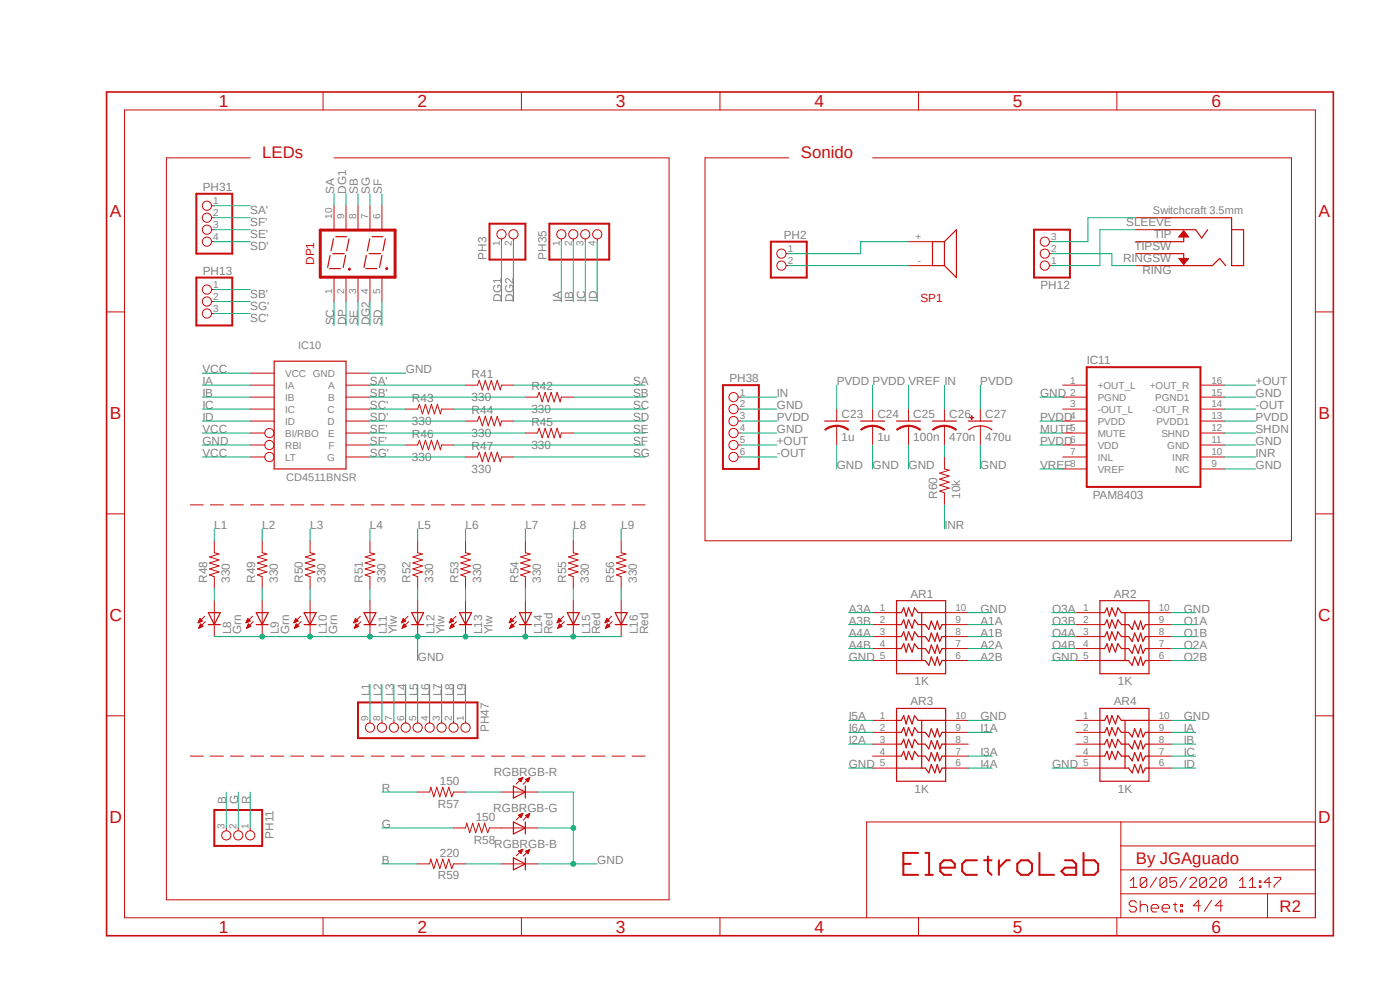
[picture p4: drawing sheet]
<svg xmlns="http://www.w3.org/2000/svg" width="297mm" height="210mm" viewBox="0 0 297 210" stroke-linecap="round" stroke-linejoin="round" font-family="sans-serif">
<defs><g id="words">
<g font-size="3.7" fill="#c90d0c">
<text x="46.4" y="22.7">1</text>
<text x="88.6" y="22.7">2</text>
<text x="130.7" y="22.7">3</text>
<text x="172.8" y="22.7">4</text>
<text x="214.9" y="22.7">5</text>
<text x="257" y="22.7">6</text>
<text x="23.3" y="46.1">A</text>
<text x="279.7" y="46.1">A</text>
<text x="23.3" y="88.9">B</text>
<text x="279.7" y="88.9">B</text>
<text x="23.2" y="131.7">C</text>
<text x="279.7" y="131.7">C</text>
<text x="23.2" y="174.6">D</text>
<text x="279.7" y="174.6">D</text>
<text x="46.4" y="197.9">1</text>
<text x="88.6" y="197.9">2</text>
<text x="130.7" y="197.9">3</text>
<text x="172.8" y="197.9">4</text>
<text x="214.9" y="197.9">5</text>
<text x="257" y="197.9">6</text>
</g>
<g font-size="3.6" fill="#c90d0c">
<text x="55.6" y="33.5">LEDs</text>
<text x="169.9" y="33.5">Sonido</text>
<text x="241" y="183.3">By JGAguado</text>
<text x="271.4" y="193.4">R2</text>
</g>
<g font-size="2.5" fill="#808080">
<text x="43" y="40.5">PH31</text>
<text x="70.9" y="41.1" transform="rotate(-90 70.9 41.1)">SA</text>
<text x="73.4" y="41.1" transform="rotate(-90 73.4 41.1)">DG1</text>
<text x="75.9" y="41.1" transform="rotate(-90 75.9 41.1)">SB</text>
<text x="78.5" y="41.1" transform="rotate(-90 78.5 41.1)">SG</text>
<text x="81" y="41.1" transform="rotate(-90 81 41.1)">SF</text>
<text x="53.1" y="45.4">SA'</text>
<text x="53.1" y="48">SF'</text>
<text x="238.9" y="48">SLEEVE</text>
<text x="53.1" y="53">SD'</text>
<text x="53.1" y="50.5">SE'</text>
<text x="166.3" y="50.6">PH2</text>
<text x="240.7" y="53">TIPSW</text>
<text x="244.8" y="50.5">TIP</text>
<text x="43" y="58.3">PH13</text>
<text x="103.2" y="55.1" transform="rotate(-90 103.2 55.1)">PH3</text>
<text x="115.9" y="55.1" transform="rotate(-90 115.9 55.1)">PH35</text>
<text x="238.3" y="55.6">RINGSW</text>
<text x="242.4" y="58.1">RING</text>
<text x="53.1" y="63.2">SB'</text>
<text x="53.1" y="65.7">SG'</text>
<text x="106.4" y="64" transform="rotate(-90 106.4 64)">DG1</text>
<text x="108.9" y="64" transform="rotate(-90 108.9 64)">DG2</text>
<text x="119.1" y="64" transform="rotate(-90 119.1 64)">IA</text>
<text x="121.6" y="64" transform="rotate(-90 121.6 64)">IB</text>
<text x="124.2" y="64" transform="rotate(-90 124.2 64)">IC</text>
<text x="126.7" y="64" transform="rotate(-90 126.7 64)">ID</text>
<text x="220.7" y="61.3">PH12</text>
<text x="53.1" y="68.3">SC'</text>
<text x="70.9" y="69" transform="rotate(-90 70.9 69)">SC</text>
<text x="73.4" y="69" transform="rotate(-90 73.4 69)">DP</text>
<text x="75.9" y="69" transform="rotate(-90 75.9 69)">SE</text>
<text x="78.5" y="69" transform="rotate(-90 78.5 69)">DG2</text>
<text x="81" y="69" transform="rotate(-90 81 69)">SD</text>
<text x="230.6" y="77.3">IC11</text>
<text x="42.9" y="79.2">VCC</text>
<text x="42.9" y="81.7">IA</text>
<text x="78.5" y="81.7">SA'</text>
<text x="86.1" y="79.2">GND</text>
<text x="100" y="80.2">R41</text>
<text x="112.7" y="82.8">R42</text>
<text x="134.3" y="81.7">SA</text>
<text x="154.7" y="81.1">PH38</text>
<text x="177.5" y="81.7">PVDD PVDD</text>
<text x="192.7" y="81.7">VREF</text>
<text x="200.4" y="81.7">IN</text>
<text x="208" y="81.7">PVDD</text>
<text x="266.4" y="81.7">+OUT</text>
<text x="42.9" y="84.2">IB</text>
<text x="42.9" y="86.8">IC</text>
<text x="42.9" y="89.3">ID</text>
<text x="78.5" y="84.2">SB'</text>
<text x="78.5" y="86.8">SC'</text>
<text x="78.5" y="89.3">SD'</text>
<text x="87.4" y="85.3">R43</text>
<text x="100" y="85">330</text>
<text x="100" y="87.8">R44</text>
<text x="112.7" y="87.5">330</text>
<text x="134.3" y="89.3">SD</text>
<text x="134.3" y="86.8">SC</text>
<text x="134.3" y="84.2">SB</text>
<text x="164.8" y="86.8">GND</text>
<text x="164.8" y="89.3">PVDD</text>
<text x="164.8" y="84.2">IN</text>
<text x="178.5" y="88.7">C23</text>
<text x="186.1" y="88.7">C24</text>
<text x="193.8" y="88.7">C25</text>
<text x="201.4" y="88.7">C26</text>
<text x="209" y="88.7">C27</text>
<text x="220.6" y="84.2">GND</text>
<text x="220.6" y="89.3">PVDD</text>
<text x="266.4" y="86.8">-OUT</text>
<text x="266.4" y="84.2">GND</text>
<text x="266.4" y="89.3">PVDD</text>
<text x="42.9" y="94.4">GND</text>
<text x="42.9" y="91.9">VCC</text>
<text x="78.5" y="91.9">SE'</text>
<text x="78.5" y="94.4">SF'</text>
<text x="87.4" y="90.1">330</text>
<text x="87.4" y="92.9">R46</text>
<text x="100" y="92.6">330</text>
<text x="100" y="95.5">R47</text>
<text x="112.7" y="95.2">330</text>
<text x="112.7" y="90.4">R45</text>
<text x="134.3" y="94.4">SF</text>
<text x="134.3" y="91.9">SE</text>
<text x="164.8" y="94.4">+OUT</text>
<text x="164.8" y="91.9">GND</text>
<text x="178.5" y="93.5">1u</text>
<text x="186.1" y="93.5">1u</text>
<text x="193.8" y="93.5">100n</text>
<text x="201.4" y="93.5">470n</text>
<text x="209" y="93.5">470u</text>
<text x="220.6" y="91.9">MUTE</text>
<text x="220.6" y="94.4">PVDD</text>
<text x="266.4" y="91.9">SHDN</text>
<text x="266.4" y="94.4">GND</text>
<text x="42.9" y="96.9">VCC</text>
<text x="78.5" y="96.9">SG'</text>
<text x="87.4" y="97.7">330</text>
<text x="100" y="100.2">330</text>
<text x="134.3" y="96.9">SG</text>
<text x="164.8" y="96.9">-OUT</text>
<text x="177.5" y="99.5">GND</text>
<text x="185.1" y="99.5">GND</text>
<text x="192.7" y="99.5">GND</text>
<text x="208" y="99.5">GND</text>
<text x="220.6" y="99.5">VREF</text>
<text x="266.4" y="96.9">INR</text>
<text x="266.4" y="99.5">GND</text>
<text x="198.8" y="105.8" transform="rotate(-90 198.8 105.8)">R60</text>
<text x="203.7" y="105.8" transform="rotate(-90 203.7 105.8)">10k</text>
<text x="231.8" y="105.8">PAM8403</text>
<text x="45.5" y="112.2">L1</text>
<text x="55.6" y="112.2">L2</text>
<text x="65.8" y="112.2">L3</text>
<text x="78.5" y="112.2">L4</text>
<text x="88.6" y="112.2">L5</text>
<text x="98.8" y="112.2">L6</text>
<text x="111.5" y="112.2">L7</text>
<text x="121.6" y="112.2">L8</text>
<text x="131.8" y="112.2">L9</text>
<text x="200.4" y="112.2">INR</text>
<text x="43.9" y="123.6" transform="rotate(-90 43.9 123.6)">R48</text>
<text x="48.8" y="123.6" transform="rotate(-90 48.8 123.6)">330</text>
<text x="54.1" y="123.6" transform="rotate(-90 54.1 123.6)">R49</text>
<text x="58.9" y="123.6" transform="rotate(-90 58.9 123.6)">330</text>
<text x="64.3" y="123.6" transform="rotate(-90 64.3 123.6)">R50</text>
<text x="69.1" y="123.6" transform="rotate(-90 69.1 123.6)">330</text>
<text x="77" y="123.6" transform="rotate(-90 77 123.6)">R51</text>
<text x="81.8" y="123.6" transform="rotate(-90 81.8 123.6)">330</text>
<text x="87.1" y="123.6" transform="rotate(-90 87.1 123.6)">R52</text>
<text x="91.9" y="123.6" transform="rotate(-90 91.9 123.6)">330</text>
<text x="97.3" y="123.6" transform="rotate(-90 97.3 123.6)">R53</text>
<text x="102.1" y="123.6" transform="rotate(-90 102.1 123.6)">330</text>
<text x="110" y="123.6" transform="rotate(-90 110 123.6)">R54</text>
<text x="114.8" y="123.6" transform="rotate(-90 114.8 123.6)">330</text>
<text x="120.1" y="123.6" transform="rotate(-90 120.1 123.6)">R55</text>
<text x="124.9" y="123.6" transform="rotate(-90 124.9 123.6)">330</text>
<text x="130.3" y="123.6" transform="rotate(-90 130.3 123.6)">R56</text>
<text x="135.1" y="123.6" transform="rotate(-90 135.1 123.6)">330</text>
<text x="180" y="130">A3A</text>
<text x="193.1" y="126.8">AR1</text>
<text x="208" y="130">GND</text>
<text x="223.2" y="130">O3A</text>
<text x="236.3" y="126.8">AR2</text>
<text x="251.1" y="130">GND</text>
<text x="49" y="134.5" transform="rotate(-90 49 134.5)">L8</text>
<text x="51.2" y="134.5" transform="rotate(-90 51.2 134.5)">Grn</text>
<text x="59.2" y="134.5" transform="rotate(-90 59.2 134.5)">L9</text>
<text x="61.3" y="134.5" transform="rotate(-90 61.3 134.5)">Grn</text>
<text x="69.3" y="134.5" transform="rotate(-90 69.3 134.5)">L10</text>
<text x="71.5" y="134.5" transform="rotate(-90 71.5 134.5)">Grn</text>
<text x="82" y="134.5" transform="rotate(-90 82 134.5)">L11</text>
<text x="84.2" y="134.5" transform="rotate(-90 84.2 134.5)">Ylw</text>
<text x="92.2" y="134.5" transform="rotate(-90 92.2 134.5)">L12</text>
<text x="94.3" y="134.5" transform="rotate(-90 94.3 134.5)">Ylw</text>
<text x="102.3" y="134.5" transform="rotate(-90 102.3 134.5)">L13</text>
<text x="104.5" y="134.5" transform="rotate(-90 104.5 134.5)">Ylw</text>
<text x="115" y="134.5" transform="rotate(-90 115 134.5)">L14</text>
<text x="117.2" y="134.5" transform="rotate(-90 117.2 134.5)">Red</text>
<text x="125.2" y="134.5" transform="rotate(-90 125.2 134.5)">L15</text>
<text x="127.3" y="134.5" transform="rotate(-90 127.3 134.5)">Red</text>
<text x="135.3" y="134.5" transform="rotate(-90 135.3 134.5)">L16</text>
<text x="137.5" y="134.5" transform="rotate(-90 137.5 134.5)">Red</text>
<text x="180" y="132.5">A3B</text>
<text x="180" y="135">A4A</text>
<text x="180" y="137.6">A4B</text>
<text x="208" y="132.5">A1A</text>
<text x="208" y="135">A1B</text>
<text x="208" y="137.6">A2A</text>
<text x="223.2" y="132.5">O3B</text>
<text x="223.2" y="135">O4A</text>
<text x="223.2" y="137.6">O4B</text>
<text x="251.1" y="132.5">O1A</text>
<text x="251.1" y="135">O1B</text>
<text x="251.1" y="137.6">O2A</text>
<text x="88.6" y="140.1">GND</text>
<text x="180" y="140.1">GND</text>
<text x="208" y="140.1">A2B</text>
<text x="223.2" y="140.1">GND</text>
<text x="251.1" y="140.1">O2B</text>
<text x="78.5" y="147.7" transform="rotate(-90 78.5 147.7)">L1</text>
<text x="81" y="147.7" transform="rotate(-90 81 147.7)">L2</text>
<text x="83.6" y="147.7" transform="rotate(-90 83.6 147.7)">L3</text>
<text x="86.1" y="147.7" transform="rotate(-90 86.1 147.7)">L4</text>
<text x="88.6" y="147.7" transform="rotate(-90 88.6 147.7)">L5</text>
<text x="91.1" y="147.7" transform="rotate(-90 91.1 147.7)">L6</text>
<text x="93.7" y="147.7" transform="rotate(-90 93.7 147.7)">L7</text>
<text x="96.2" y="147.7" transform="rotate(-90 96.2 147.7)">L8</text>
<text x="98.8" y="147.7" transform="rotate(-90 98.8 147.7)">L9</text>
<text x="193.1" y="149.7">AR3</text>
<text x="194" y="145.3">1K</text>
<text x="236.3" y="149.7">AR4</text>
<text x="237.2" y="145.3">1K</text>
<text x="103.7" y="155.3" transform="rotate(-90 103.7 155.3)">PH47</text>
<text x="180" y="152.8">I5A</text>
<text x="180" y="155.4">I6A</text>
<text x="208" y="152.8">GND</text>
<text x="208" y="155.4">I1A</text>
<text x="251.1" y="152.8">GND</text>
<text x="251.1" y="155.4">IA</text>
<text x="180" y="157.9">I2A</text>
<text x="208" y="160.4">I3A</text>
<text x="251.1" y="157.9">IB</text>
<text x="251.1" y="160.4">IC</text>
<text x="93.3" y="166.5">150</text>
<text x="104.7" y="164.7">RGBRGB-R</text>
<text x="180" y="162.9">GND</text>
<text x="208" y="162.9">I4A</text>
<text x="223.2" y="162.9">GND</text>
<text x="251.1" y="162.9">ID</text>
<text x="48" y="170.6" transform="rotate(-90 48 170.6)">B</text>
<text x="50.5" y="170.6" transform="rotate(-90 50.5 170.6)">G</text>
<text x="53.1" y="170.6" transform="rotate(-90 53.1 170.6)">R</text>
<text x="81" y="168">R</text>
<text x="92.9" y="171.3">R57</text>
<text x="104.6" y="172.3">RGBRGB-G</text>
<text x="194" y="168.2">1K</text>
<text x="237.2" y="168.2">1K</text>
<text x="58" y="177.9" transform="rotate(-90 58 177.9)">PH11</text>
<text x="81" y="175.6">G</text>
<text x="100.5" y="178.9">R58</text>
<text x="100.9" y="174.1">150</text>
<text x="104.8" y="179.9">RGBRGB-B</text>
<text x="81" y="183.3">B</text>
<text x="93.3" y="181.7">220</text>
<text x="126.7" y="183.3">GND</text>
<text x="92.9" y="186.6">R59</text>
</g>
<g font-size="2.5" fill="#c90d0c">
<text x="66.7" y="56.2" transform="rotate(-90 66.7 56.2)">DP1</text>
<text x="195.3" y="64">SP1</text>
</g>
<g font-size="2.3" fill="#808080">
<text x="244.6" y="45.3">Switchcraft 3.5mm</text>
<text x="63.2" y="74.1">IC10</text>
<text x="60.7" y="102">CD4511BNSR</text>
</g>
<g font-size="2.1" fill="#808080">
<text x="45.3" y="43.3">1</text>
<text x="45.3" y="45.8">2</text>
<text x="70.5" y="46.4" transform="rotate(-90 70.5 46.4)">10</text>
<text x="73" y="46.4" transform="rotate(-90 73 46.4)">9</text>
<text x="75.6" y="46.4" transform="rotate(-90 75.6 46.4)">8</text>
<text x="78.1" y="46.4" transform="rotate(-90 78.1 46.4)">7</text>
<text x="80.6" y="46.4" transform="rotate(-90 80.6 46.4)">6</text>
<text x="45.3" y="48.3">3</text>
<text x="45.3" y="50.9">4</text>
<text x="106" y="52.2" transform="rotate(-90 106 52.2)">1</text>
<text x="108.6" y="52.2" transform="rotate(-90 108.6 52.2)">2</text>
<text x="118.7" y="52.2" transform="rotate(-90 118.7 52.2)">1</text>
<text x="121.3" y="52.2" transform="rotate(-90 121.3 52.2)">2</text>
<text x="123.8" y="52.2" transform="rotate(-90 123.8 52.2)">3</text>
<text x="126.4" y="52.2" transform="rotate(-90 126.4 52.2)">4</text>
<text x="167.1" y="53.4">1</text>
<text x="194.2" y="50.9">+</text>
<text x="223" y="53.4">2</text>
<text x="223" y="50.9">3</text>
<text x="167.1" y="56">2</text>
<text x="194.7" y="56">-</text>
<text x="223" y="56">1</text>
<text x="45.3" y="61">1</text>
<text x="45.3" y="63.6">2</text>
<text x="70.5" y="62.4" transform="rotate(-90 70.5 62.4)">1</text>
<text x="73" y="62.4" transform="rotate(-90 73 62.4)">2</text>
<text x="75.6" y="62.4" transform="rotate(-90 75.6 62.4)">3</text>
<text x="78.1" y="62.4" transform="rotate(-90 78.1 62.4)">4</text>
<text x="80.6" y="62.4" transform="rotate(-90 80.6 62.4)">5</text>
<text x="45.3" y="66.1">3</text>
<text x="60.5" y="82.5">IA</text>
<text x="60.5" y="79.9">VCC GND</text>
<text x="69.6" y="82.5">A</text>
<text x="157" y="83.9">1</text>
<text x="227" y="81.4">1</text>
<text x="227" y="83.9">2</text>
<text x="232.9" y="82.5">+OUT_L</text>
<text x="243.9" y="82.5">+OUT_R</text>
<text x="257" y="83.9">15</text>
<text x="257" y="81.4">16</text>
<text x="60.5" y="85">IB</text>
<text x="60.5" y="87.5">IC</text>
<text x="69.5" y="87.5">C</text>
<text x="69.6" y="85">B</text>
<text x="157" y="86.4">2</text>
<text x="157" y="89">3</text>
<text x="227" y="86.4">3</text>
<text x="227" y="89">4</text>
<text x="232.9" y="85">PGND</text>
<text x="232.9" y="87.5">-OUT_L</text>
<text x="244.4" y="87.5">-OUT_R</text>
<text x="245.1" y="85">PGND1</text>
<text x="257" y="89">13</text>
<text x="257" y="86.4">14</text>
<text x="60.5" y="90.1">ID</text>
<text x="60.5" y="92.6">BI/RBO</text>
<text x="60.5" y="95.2">RBI</text>
<text x="69.5" y="90.1">D</text>
<text x="69.6" y="92.6">E</text>
<text x="69.7" y="95.2">F</text>
<text x="157" y="91.5">4</text>
<text x="157" y="94.1">5</text>
<text x="227" y="91.5">5</text>
<text x="227" y="94.1">6</text>
<text x="232.9" y="90.1">PVDD</text>
<text x="232.9" y="92.6">MUTE</text>
<text x="232.9" y="95.2">VDD</text>
<text x="245.3" y="90.1">PVDD1</text>
<text x="246.4" y="92.6">SHND</text>
<text x="247.6" y="95.2">GND</text>
<text x="257" y="94.1">11</text>
<text x="257" y="91.5">12</text>
<text x="60.5" y="97.7">LT</text>
<text x="69.4" y="97.7">G</text>
<text x="157" y="96.6">6</text>
<text x="227" y="96.6">7</text>
<text x="227" y="99.1">8</text>
<text x="232.9" y="97.7">INL</text>
<text x="232.9" y="100.2">VREF</text>
<text x="248.7" y="97.7">INR</text>
<text x="249.3" y="100.2">NC</text>
<text x="257" y="96.6">10</text>
<text x="257" y="99.1">9</text>
<text x="186.7" y="129.6">1</text>
<text x="202.7" y="129.6">10</text>
<text x="229.8" y="129.6">1</text>
<text x="245.8" y="129.6">10</text>
<text x="186.7" y="137.2">4</text>
<text x="186.7" y="134.7">3</text>
<text x="186.7" y="132.1">2</text>
<text x="202.7" y="132.1">9</text>
<text x="202.7" y="134.7">8</text>
<text x="202.7" y="137.2">7</text>
<text x="229.8" y="137.2">4</text>
<text x="229.8" y="134.7">3</text>
<text x="229.8" y="132.1">2</text>
<text x="245.8" y="132.1">9</text>
<text x="245.8" y="134.7">8</text>
<text x="245.8" y="137.2">7</text>
<text x="186.7" y="139.7">5</text>
<text x="202.7" y="139.7">6</text>
<text x="229.8" y="139.7">5</text>
<text x="245.8" y="139.7">6</text>
<text x="78.1" y="153" transform="rotate(-90 78.1 153)">9</text>
<text x="80.6" y="153" transform="rotate(-90 80.6 153)">8</text>
<text x="83.2" y="153" transform="rotate(-90 83.2 153)">7</text>
<text x="85.7" y="153" transform="rotate(-90 85.7 153)">6</text>
<text x="88.3" y="153" transform="rotate(-90 88.3 153)">5</text>
<text x="90.8" y="153" transform="rotate(-90 90.8 153)">4</text>
<text x="93.3" y="153" transform="rotate(-90 93.3 153)">3</text>
<text x="95.9" y="153" transform="rotate(-90 95.9 153)">2</text>
<text x="98.4" y="153" transform="rotate(-90 98.4 153)">1</text>
<text x="186.7" y="155">2</text>
<text x="186.7" y="152.4">1</text>
<text x="202.7" y="155">9</text>
<text x="202.7" y="152.4">10</text>
<text x="229.8" y="155">2</text>
<text x="229.8" y="152.4">1</text>
<text x="245.8" y="155">9</text>
<text x="245.8" y="152.4">10</text>
<text x="186.7" y="160.1">4</text>
<text x="186.7" y="157.5">3</text>
<text x="202.7" y="157.5">8</text>
<text x="202.7" y="160.1">7</text>
<text x="229.8" y="160.1">4</text>
<text x="229.8" y="157.5">3</text>
<text x="245.8" y="157.5">8</text>
<text x="245.8" y="160.1">7</text>
<text x="186.7" y="162.6">5</text>
<text x="202.7" y="162.6">6</text>
<text x="229.8" y="162.6">5</text>
<text x="245.8" y="162.6">6</text>
<text x="47.6" y="175.9" transform="rotate(-90 47.6 175.9)">3</text>
<text x="50.2" y="175.9" transform="rotate(-90 50.2 175.9)">2</text>
<text x="52.7" y="175.9" transform="rotate(-90 52.7 175.9)">1</text>
</g>
</g></defs>
<path d="M22.1 19.2l261.2 179.9M283.3 19.2l-261.2 179.9" fill="none" stroke="#fff" stroke-width=".21"/>
<g fill="none" stroke="#c90d0c" stroke-width=".21">
<path d="M68.5 19.5v3.8M110.6 19.5v3.8M152.7 19.5v3.8M194.9 19.5v3.8M236.9 19.5v3.8M26.4 23.3h252.7v171.4h-252.7zM53.1 33.5h-17.8v157.4h106.6v-157.4h-71M167.3 33.5h-17.7v81.2h124.4v-81.2h-88.9M166.8 56.3h.5M166.8 53.8h.5M192.7 56.3h5.1M192.7 51.3h5.1"/>
<path d="M222.6 56.3h.6M222.6 53.8h.6M222.6 51.3h.6M241 46.2h5M241 56.3h5M241 48.7h5M241 53.8h5M241 51.3h5M250.1 54.8h2l-1 1.3zM250.2 54.9h1.9M250.2 50.2h1.9M250.2 50.1h1.9"/>
<path d="M250.3 55h1.7M250.3 50h1.7M250.4 55.1h1.5M250.4 49.9h1.5M250.4 55.2h1.4M250.4 49.9h1.4M250.5 49.8h1.3M250.5 49.7h1.2M250.6 55.4h1.1M250.6 49.7h1.1M250.6 55.4h1M250.6 49.6h1"/>
<path d="M250.7 55.5h.9M250.7 55.5h.8M250.7 49.5h.9M250.7 49.5h.8M250.8 55.6h.7M250.8 49.4h.7M250.8 55.7h.7M250.9 55.8h.5M250.9 49.3h.5M250.9 55.8h.4M251 55.9h.3M251 49.2h.3"/>
<path d="M251 49.1h.3M251 49.1h.2M251.1 56h.1M251.1 49h.1M251.1 56l.1 .1M251.1 49l1 1.2h-2zM22.6 66.2h3.8M279.1 66.2h3.8M22.6 109h3.8M40.4 107.1h2.7M44.6 107.1h2.8M48.9 107.1h2.7"/>
<path d="M53.2 107.1h2.7M57.4 107.1h2.8M61.7 107.1h2.7M66 107.1h2.7M70.2 107.1h2.8M74.5 107.1h2.7M78.7 107.1h2.8M83 107.1h2.7M87.2 107.1h2.8M91.5 107.1h2.8M95.8 107.1h2.7M100 107.1h2.8"/>
<path d="M104.3 107.1h2.8M108.5 107.1h2.8M112.8 107.1h2.8M117.1 107.1h2.7M121.3 107.1h2.8M125.6 107.1h2.8M129.8 107.1h2.8M134.1 107.1h2.8M279.1 109h3.8M22.6 151.8h3.8M279.1 151.8h3.8M40.4 160.4h2.7"/>
<path d="M44.6 160.4h2.8M48.9 160.4h2.7M53.2 160.4h2.7M57.4 160.4h2.8M61.7 160.4h2.7M66 160.4h2.7M70.2 160.4h2.8M74.5 160.4h2.7M78.7 160.4h2.8M83 160.4h2.7M87.2 160.4h2.8M91.5 160.4h2.8"/>
<path d="M95.8 160.4h2.7M100 160.4h2.8M104.3 160.4h2.8M108.5 160.4h2.8M112.8 160.4h2.8M117.1 160.4h2.7M121.3 160.4h2.8M125.6 160.4h2.8M129.8 160.4h2.8M134.1 160.4h2.8M237.8 174.4v20.3M237.8 179.5h41.3"/>
<path d="M279.1 174.4h-95.2v20.3M68.5 194.7v3.8M110.6 194.7v3.8M152.7 194.7v3.8M194.9 194.7v3.8M236.9 194.7v3.8M237.8 189.6h41.3M237.8 184.5h41.3M239.8 186.9l.7-.8v2.2M239.8 188.3h1.4M241.1 191.5l-.4-.4h-.8l-.3 .4v.4l.3 .4h.8l.4 .4v.3l-.4 .5h-.8l-.3-.5M241.9 191.1v2.4"/>
<path d="M241.9 192.3l.4-.4h.8l.4 .4v1.2M243.3 186.5l-.3-.4h-.8l-.3 .4v1.4M243.3 186.5v1.4l-.3 .4h-.8l-.3-.4M243.3 186.5l-1.4 1.4M244.2 192.7h1.6v-.4l-.4-.4h-.8l-.4 .4v.7l.4 .5h.8M245.4 186.1l-1.4 2.2M246.5 192.7h1.6v-.4l-.4-.4h-.7l-.5 .4v.7l.5 .5h.7M247.5 186.5v1.4l-.4 .4h-.6l-.4-.4M247.5 186.5l-.4-.4h-.6l-.4 .4v1.4M247.5 186.5l-1.4 1.4M248.9 191.9h.8M249.3 191.5v1.5l.4 .5"/>
<path d="M249.6 186.1h-1.4v1.1l.7-.3h.4l.3 .3v.7l-.3 .4h-.8l-.3-.4M250.4 191.9h.5v.4h-.5zM250.4 193h.5v.5h-.5zM251.7 186.1l-1.4 2.2M252.4 186.5l.4-.4h.7l.3 .4v.4l-1.4 1.4h1.4M254.7 192.2h-1.5l1.1-1.2v2.3M255.9 186.5v1.4l-.3 .4h-.7l-.4-.4M255.9 186.5l-.3-.4h-.7l-.4 .4v1.4M255.9 186.5l-1.4 1.4M256.6 186.5l.4-.4h.7l.3 .4v.4l-1.4 1.4h1.4M257 191l-1.5 2.3M259.4 192.2h-1.6l1.2-1.2v2.3"/>
<path d="M260.1 186.5v1.4l-.3 .4h-.7l-.4-.4M260.1 186.5l-.3-.4h-.7l-.4 .4v1.4M260.1 186.5l-1.4 1.4M262.9 188.3h1.4M262.9 186.9l.8-.8v2.2M265 188.3h1.4M265 186.9l.7-.8v2.2M267.2 187.9h.3v.4h-.3zM267.2 186.9h.3v.3h-.3zM268.9 189.6v5.1M269.6 187.2h-1.4l1-1.1v2.2M270.3 186.1h1.4v.4l-1.4 1.4v.4"/>
<circle cx="165.8" cy="53.8" r=".98"/>
<circle cx="165.8" cy="56.3" r=".98"/>
<circle cx="221.7" cy="56.3" r=".98"/>
<circle cx="221.7" cy="53.8" r=".98"/>
<circle cx="221.7" cy="51.3" r=".98"/>
</g>
<path d="M22.6 19.5h260.3v179h-260.3z" fill="none" stroke="#c90d0c" stroke-width=".34"/>
<g fill="none" stroke="#c90d0c" stroke-width=".42">
<path d="M163.5 51.3h7.7v7.6h-7.7zM219.4 48.7h7.6v10.2h-7.6zM191.6 183.3h1.6M194.8 180.9h-3.2v4.7h3.2M196.3 180.9h.8v4.7M196.3 185.6h1.6M199.5 184.1h3.1v-.8l-.8-.8h-1.6l-.7 .8v1.5l.7 .8h1.6M207.3 182.5h-2.4l-.8 .8v1.5l.8 .8h2.4M208.8 182.5h1.6M209.6 181.7v3.1l.8 .8M211.9 182.5v3.1M214.2 182.5h-.7l-1.6 1.6"/>
<path d="M215.8 183.3l.8-.8h1.5l.8 .8v1.5l-.8 .8h-1.5l-.8-.8zM220.5 180.9v4.7h3.1M225.9 182.5h1.6l.8 .8v2.3h-2.4l-.7-.8 .7-.7h2.4M229.9 180.9v4.7h2.3l.8-.8v-1.5l-.8-.8h-2.3"/>
</g>
<g fill="none" stroke="#c90d0c" stroke-width=".25">
<path d="M69.9 57h2.3M70 54.2l-.5 2.5M70.6 53.8h2.4M70.7 50.7l-.5 2.5M71.2 50.2h2.3M73.3 54.2l-.5 2.5M74 50.7l-.5 2.5M77.6 57h2.3M77.7 54.2l-.5 2.5M78.3 53.8h2.4M78.4 50.7l-.5 2.5M78.9 50.2h2.3"/>
<path d="M81 54.2l-.5 2.5M81.7 50.7l-.5 2.5M200.4 51.3h-2.6v5h2.6M200.4 51.3v5M200.4 51.3l2.5-2.6v10.2l-2.5-2.6M246 56.3h11.2l1.5-1.5 1.3 1.5M246 46.2h15.3v10.1h2.5v-7.6h-2.5M246 53.8h5.1v1M246 48.7h7.7l1.2 1.8 1.3-1.8M251.1 50.2v1.1h-5.1"/>
</g>
<path d="M67.9 48.8h15.9v10h-15.9z" fill="none" stroke="#c90d0c" stroke-width=".64"/>
<circle cx="74.1" cy="57.1" r=".21" fill="#c90d0c"/>
<circle cx="74.1" cy="57.1" r=".21" fill="none" stroke="#c90d0c" stroke-width=".21"/>
<circle cx="82" cy="57" r=".21" fill="#c90d0c"/>
<g fill="none" stroke="#c90d0c" stroke-width=".21">
<path d="M44.9 43.6h.6M44.9 46.2h.6M44.9 48.7h.6M44.9 51.3h.6M70.9 43.6v5.1M70.9 58.9v5.1M73.4 43.6v5.1M73.4 58.9v5.1M75.9 43.6v5.1M75.9 58.9v5.1M78.5 43.6v5.1M78.5 58.9v5.1"/>
<path d="M81 43.6v5.1M81 58.9v5.1M106.4 50.7v.6M108.9 50.7v.6M119.1 50.7v.6M121.6 50.7v.6M124.2 50.7v.6M126.7 50.7v.6M44.9 61.4h.6M44.9 64h.6M44.9 66.5h.6M53.1 79.2h5.1"/>
<path d="M73.4 79.2h5.1M53.1 96.9h3.1M53.1 81.7h5.1M53.1 84.2h5.1M53.1 86.8h5.1M53.1 89.3h5.1M53.1 91.9h3.1M53.1 94.4h3.1M73.4 96.9h5.1M73.4 81.7h5.1M73.4 84.2h5.1M73.4 86.8h5.1"/>
<path d="M73.4 89.3h5.1M73.4 91.9h5.1M73.4 94.4h5.1M86.1 86.8h2.5l.4-1 .6 2 .7-2 .6 2 .6-2 .7 2 .6-2 .6 2 .3-1h2.5M86.1 94.4h2.5l.4-1 .6 2 .7-2 .6 2 .6-2 .7 2 .6-2 .6 2 .3-1h2.5M98.8 96.9h2.5l.4-1 .6 2.1 .7-2.1 .6 2.1 .6-2.1 .7 2.1 .6-2.1 .6 2.1 .3-1.1h2.5M98.8 81.7h2.5l.4-1 .6 2 .7-2 .6 2 .6-2 .7 2 .6-2 .6 2 .3-1h2.5M98.8 89.3h2.5l.4-1 .6 2 .7-2 .6 2 .6-2 .7 2 .6-2 .6 2 .3-1h2.5M111.5 84.2h2.5l.4-1 .6 2.1 .7-2.1 .6 2.1 .6-2.1 .7 2.1 .6-2.1 .6 2.1 .3-1.1h2.5M111.5 91.9h2.5l.4-1.1 .6 2.1 .7-2.1 .6 2.1 .6-2.1 .7 2.1 .6-2.1 .6 2.1 .3-1h2.5M156.6 96.9h.6M156.6 84.2h.6"/>
<path d="M156.6 86.8h.6M156.6 89.3h.6M156.6 91.9h.6M156.6 94.4h.6M177.5 90.3v1.6M225.5 96.9h5M225.5 81.7h5M225.5 84.2h5M225.5 86.8h5M225.5 89.3h5M225.5 91.9h5M225.5 94.4h5"/>
<path d="M225.5 99.5h5M254.7 96.9h5.1M254.7 81.7h5.1M254.7 84.2h5.1M254.7 86.8h5.1M254.7 89.3h5.1M254.7 91.9h5.1M254.7 94.4h5.1M254.7 99.5h5.1M45.5 114.7v2.6l1 .2-2.1 .7 2.1 .6-2.1 .6 2.1 .7-2.1 .6 2.1 .6-2.1 .7 1.1 .3v2.6M55.6 114.7v2.6l1 .2-2 .7 2 .6-2 .6 2 .7-2 .6 2 .6-2 .7 1 .3v2.6M65.8 114.7v2.6l1 .2-2 .7 2 .6-2 .6 2 .7-2 .6 2 .6-2 .7 1 .3v2.6"/>
<path d="M78.5 114.7v2.6l1 .2-2 .7 2 .6-2 .6 2 .7-2 .6 2 .6-2 .7 1 .3v2.6M88.6 114.7v2.6l1 .2-2 .7 2 .6-2 .6 2 .7-2 .6 2 .6-2 .7 1 .3v2.6M98.8 114.7v2.6l1 .2-2.1 .7 2.1 .6-2.1 .6 2.1 .7-2.1 .6 2.1 .6-2.1 .7 1.1 .3v2.6M111.5 114.7v2.6l1 .2-2.1 .7 2.1 .6-2.1 .6 2.1 .7-2.1 .6 2.1 .6-2.1 .7 1.1 .3v2.6M121.6 114.7v2.6l1 .2-2 .7 2 .6-2 .6 2 .7-2 .6 2 .6-2 .7 1 .3v2.6M131.8 114.7v2.6l1 .2-2 .7 2 .6-2 .6 2 .7-2 .6 2 .6-2 .7 1 .3v2.6M42 132h.2M42.1 132h.3M42.1 131.9h.5M42.2 131.8h.6M42.2 133.2h.1M42.2 131.7h.7"/>
<path d="M42.2 133.1h.3M42.2 131.6h.6M42.2 133h.5M42.3 131.5h.4M42.3 132.9h.6M42.3 131.4h.3M42.3 132.8h.7M42.4 131.4h.1M42.4 132.8h.5M42.4 131.2l.5 .5-.9 .4zM42.4 132.7h.4M42.5 132.6h.3"/>
<path d="M42.5 132.5h.2M42.5 132.4h.1M42.5 132.4l.6 .5-.9 .4zM43.4 130.7l-1.4 1.4M43.6 131.9l-1.4 1.4M45.5 127.4v7.6M52.2 132h.1M52.2 132h.3M52.3 131.9h.4M52.3 131.8h.7M52.3 133.2h.2M52.4 131.7h.6"/>
<path d="M52.4 133.1h.2M52.4 131.6h.6M52.4 133h.4M52.5 131.5h.4M52.5 132.9h.5M52.5 131.4h.3M52.5 132.8h.7M52.5 131.4h.2M52.5 132.8h.6M52.5 131.2h.1M52.6 132.7h.4M52.6 131.2l-.4 .9"/>
<path d="M52.6 131.2l.5 .5-.9 .4M52.6 132.6h.3M52.6 132.5h.2M52.7 132.4h.1M53.2 132.9l-.5-.5-.4 .9M53.2 132.9l-.9 .4M53.6 130.7l-1.4 1.4M53.7 131.9l-1.4 1.4M55.6 127.4v7.6M62.4 132h.1M62.4 132h.3M62.4 131.9h.5"/>
<path d="M62.5 131.8h.6M62.5 133.2h.1M62.5 131.7h.7M62.5 133.1h.3M62.6 131.6h.5M62.6 133h.4M62.6 131.5h.4M62.6 132.9h.6M62.7 131.4h.2M62.7 132.8h.6M62.7 131.4h.1M62.7 132.8h.5"/>
<path d="M62.7 131.2h.1M62.7 132.7h.5M62.7 132.6h.4M62.7 131.2l-.3 .9M62.7 131.2l.5 .5-.8 .4M62.8 132.5h.2M62.8 132.4h.1M62.9 132.4l.5 .5-.9 .4zM63.8 130.7l-1.4 1.4M63.9 131.9l-1.4 1.4M65.8 127.4v7.6M75.1 132h.1"/>
<path d="M75.1 132h.3M75.1 131.9h.5M75.2 131.8h.6M75.2 133.2h.1M75.2 131.7h.7M75.2 133.1h.3M75.3 131.6h.5M75.3 133h.4M75.3 131.5h.4M75.3 132.9h.6M75.4 131.4h.2M75.4 131.4h.1"/>
<path d="M75.4 132.8h.6M75.4 132.8h.5M75.4 132.7h.5M75.4 131.2h.1M75.4 132.6h.4M75.4 131.2l-.3 .9M75.4 131.2l.5 .5-.8 .4M75.5 132.5h.2M75.5 132.4h.1M76.1 132.9l-.5-.5-.4 .9M76.1 132.9l-.9 .4M76.5 130.7l-1.4 1.4"/>
<path d="M76.6 131.9l-1.4 1.4M78.5 127.4v7.6M85.2 132h.1M85.3 132h.3M85.3 131.9h.5M85.3 131.8h.7M85.3 133.2h.1M85.4 131.7h.7M85.4 133.1h.2M85.4 131.6h.6M85.4 133h.5M85.5 131.5h.4"/>
<path d="M85.5 131.4h.3M85.5 132.9h.6M85.5 131.4h.2M85.5 132.8h.7M85.5 132.8h.6M85.6 132.7h.4M85.6 131.2h.1M85.6 131.2l-.4 .9M85.6 131.2l.5 .5-.9 .4M85.6 132.6h.3M85.6 132.5h.3M85.7 132.4h.1"/>
<path d="M86.2 132.9l-.5-.5-.4 .9M86.2 132.9l-.9 .4M86.6 130.7l-1.4 1.4M86.7 131.9l-1.4 1.4M88.6 127.4v7.6M95.4 132h.1M95.4 132h.3M95.5 131.9h.4M95.5 131.8h.6M95.5 133.2h.1M95.5 131.7h.7M95.5 133.1h.3"/>
<path d="M95.6 131.6h.5M95.6 131.5h.4M95.6 133h.4M95.6 131.4h.3M95.6 132.9h.6M95.7 131.4h.1M95.7 132.8h.7M95.7 132.8h.6M95.7 132.7h.5M95.7 131.2h.1M95.7 131.2l-.4 .9M95.7 131.2l.5 .5-.9 .4"/>
<path d="M95.8 132.6h.3M95.8 132.5h.2M95.8 132.4h.1M96.4 132.9l-.6-.5-.3 .9M96.4 132.9l-.9 .4M96.7 130.7l-1.4 1.4M96.9 131.9l-1.4 1.4M98.8 127.4v7.6M108.1 132h.1M108.1 132h.3M108.2 131.9h.4M108.2 131.8h.6"/>
<path d="M108.2 133.2h.1M108.2 131.7h.7M108.2 131.6h.6M108.2 133.1h.3M108.3 131.5h.4M108.3 133h.4M108.3 131.4h.3M108.3 132.9h.6M108.3 132.8h.8M108.4 131.4h.1M108.4 132.8h.6M108.4 132.7h.5"/>
<path d="M108.4 131.2h.1M108.4 131.2l-.4 .9M108.4 131.2l.5 .5-.9 .4M108.5 132.6h.3M108.5 132.5h.2M108.5 132.4h.1M109.1 132.9l-.6-.5-.3 .9M109.1 132.9l-.9 .4M109.4 130.7l-1.4 1.4M109.6 131.9l-1.4 1.4M111.5 127.4v7.6M118.2 132h.2"/>
<path d="M118.3 132h.3M118.3 131.9h.4M118.4 131.8h.6M118.4 131.7h.6M118.4 133.2h.1M118.4 131.6h.6M118.4 133.1h.3M118.4 131.5h.5M118.4 133h.5M118.4 132.9h.7M118.5 131.4h.3M118.5 132.8h.7"/>
<path d="M118.5 131.4h.2M118.5 132.8h.6M118.6 132.7h.4M118.6 131.2h.1M118.6 131.2l-.4 .9M118.6 131.2l.5 .5-.9 .4M118.6 132.6h.3M118.7 132.5h.1M118.7 132.4h.1M119.2 132.9l-.5-.5-.4 .9M119.2 132.9l-.9 .4M119.6 130.7l-1.4 1.4"/>
<path d="M119.7 131.9l-1.4 1.4M121.6 127.4v7.6M128.4 132h.1M128.4 132h.3M128.5 131.9h.4M128.5 131.8h.6M128.5 131.7h.7M128.5 133.2h.1M128.6 131.6h.5M128.6 133.1h.2M128.6 133h.4M128.6 131.5h.4"/>
<path d="M128.6 132.9h.6M128.7 131.4h.2M128.7 132.8h.7M128.7 132.8h.5M128.7 132.7h.5M128.7 131.2h.1M128.7 131.2l-.3 .9M128.7 131.2l.5 .5-.8 .4M128.8 132.6h.3M128.8 132.5h.2M128.9 132.4h.1M129.4 132.9l-.5-.5-.4 .9"/>
<path d="M129.4 132.9l-.9 .4M129.8 130.7l-1.4 1.4M129.9 131.9l-1.4 1.4M131.8 127.4v7.6M78.5 152.8v.6M81 152.8v.6M83.6 152.8v.6M86.1 152.8v.6M88.6 152.8v.6M91.1 152.8v.6M93.7 152.8v.6M96.2 152.8v.6"/>
<path d="M98.8 152.8v.6M48 175.6v.6M50.5 175.6v.6M53.1 175.6v.6M88.6 168h2.5l.3-1 .6 2 .7-2 .6 2 .6-2 .7 2 .6-2 .6 2 .4-1h2.6M96.2 175.6h2.6l.2-1 .7 2.1 .6-2.1 .6 2.1 .7-2.1 .6 2.1 .6-2.1 .7 2.1 .3-1.1h2.6M88.6 183.3h2.5l.3-1.1 .6 2.1 .7-2.1 .6 2.1 .6-2.1 .7 2.1 .6-2.1 .6 2.1 .4-1h2.6"/>
<circle cx="43.9" cy="43.6" r=".98"/>
<circle cx="43.9" cy="46.2" r=".98"/>
<circle cx="43.9" cy="51.3" r=".98"/>
<circle cx="43.9" cy="48.7" r=".98"/>
<circle cx="82" cy="57" r=".21"/>
<circle cx="106.4" cy="49.7" r=".98"/>
<circle cx="108.9" cy="49.7" r=".98"/>
<circle cx="119.1" cy="49.7" r=".98"/>
<circle cx="121.6" cy="49.7" r=".98"/>
<circle cx="124.2" cy="49.7" r=".98"/>
<circle cx="126.7" cy="49.7" r=".98"/>
<circle cx="43.9" cy="64" r=".98"/>
<circle cx="43.9" cy="61.4" r=".98"/>
<circle cx="43.9" cy="66.5" r=".98"/>
<circle cx="57.1" cy="94.4" r=".98"/>
<circle cx="57.1" cy="96.9" r=".98"/>
<circle cx="57.1" cy="91.9" r=".98"/>
<circle cx="155.6" cy="84.2" r=".98"/>
<circle cx="155.6" cy="94.4" r=".98"/>
<circle cx="155.6" cy="96.9" r=".98"/>
<circle cx="155.6" cy="86.8" r=".98"/>
<circle cx="155.6" cy="91.9" r=".98"/>
<circle cx="155.6" cy="89.3" r=".98"/>
<circle cx="78.5" cy="154.3" r=".98"/>
<circle cx="81" cy="154.3" r=".98"/>
<circle cx="83.6" cy="154.3" r=".98"/>
<circle cx="86.1" cy="154.3" r=".98"/>
<circle cx="88.6" cy="154.3" r=".98"/>
<circle cx="91.1" cy="154.3" r=".98"/>
<circle cx="93.7" cy="154.3" r=".98"/>
<circle cx="96.2" cy="154.3" r=".98"/>
<circle cx="98.8" cy="154.3" r=".98"/>
<circle cx="48" cy="177.2" r=".98"/>
<circle cx="50.5" cy="177.2" r=".98"/>
<circle cx="53.1" cy="177.2" r=".98"/>
</g>
<path d="M41.7 58.9h7.6v10.1h-7.6zM41.7 41.1h7.6v12.7h-7.6zM103.8 47.5h7.7v7.6h-7.7zM116.5 47.5h12.7v7.6h-12.7zM230.5 77.9h24.2v25.4h-24.2zM153.4 81.7h7.6v17.8h-7.6zM75.9 149h25.4v7.6h-25.4zM45.5 171.8h10.1v7.7h-10.1z" fill="none" stroke="#c90d0c" stroke-width=".42"/>
<g fill="none" stroke="#c90d0c" stroke-width=".25">
<path d="M58.2 76.6h15.2v22.9h-15.2zM175 89.3h5M44.2 130h2.5l-1.2 2.5zM44.2 132.5h2.5M54.4 132.5h2.5M54.4 130h2.5l-1.3 2.5zM64.5 132.5h2.6M64.5 130h2.6l-1.3 2.5zM77.2 132.5h2.6M77.2 130h2.6l-1.3 2.5zM87.3 132.5h2.6M87.3 130h2.6l-1.3 2.5z"/>
<path d="M97.5 132.5h2.5M97.5 130h2.5l-1.2 2.5zM110.2 132.5h2.5M110.2 130h2.5l-1.2 2.5zM120.4 132.5h2.5M120.4 130h2.5l-1.3 2.5zM130.5 132.5h2.6M130.5 130h2.6l-1.3 2.5z"/>
</g>
<path d="M177.5 90.2a4 4 0 0 1 2.5 .9l-.1 .2a4.1 4.1 0 0 0-2.4-.8z" fill-rule="evenodd" fill="#c90d0c"/>
<path d="M177.5 90.2a4 4 0 0 1 2.5 .9l-.1 .2a4.1 4.1 0 0 0-2.4-.8z" fill="none" stroke="#c90d0c" stroke-width=".21"/>
<path d="M175 91.1a3.6 3.6 0 0 1 2.5-.9v.3a4.1 4.1 0 0 0-2.4 .8z" fill-rule="evenodd" fill="#c90d0c"/>
<path d="M175 91.1a3.6 3.6 0 0 1 2.5-.9v.3a4.1 4.1 0 0 0-2.4 .8zM177.5 86.8v2.5M177.5 91.9v2.5M185.1 90.3v1.6" fill="none" stroke="#c90d0c" stroke-width=".21"/>
<path d="M182.6 89.3h5.1" fill="none" stroke="#c90d0c" stroke-width=".25"/>
<path d="M185.1 90.2a4 4 0 0 1 2.6 .9l-.2 .2a4.1 4.1 0 0 0-2.4-.8z" fill-rule="evenodd" fill="#c90d0c"/>
<path d="M185.1 90.2a4 4 0 0 1 2.6 .9l-.2 .2a4.1 4.1 0 0 0-2.4-.8z" fill="none" stroke="#c90d0c" stroke-width=".21"/>
<path d="M182.6 91.1a3.6 3.6 0 0 1 2.5-.9v.3a4.1 4.1 0 0 0-2.4 .8z" fill-rule="evenodd" fill="#c90d0c"/>
<path d="M182.6 91.1a3.6 3.6 0 0 1 2.5-.9v.3a4.1 4.1 0 0 0-2.4 .8zM185.1 86.8v2.5M185.1 91.9v2.5M192.7 90.3v1.6" fill="none" stroke="#c90d0c" stroke-width=".21"/>
<path d="M190.2 89.3h5.1" fill="none" stroke="#c90d0c" stroke-width=".25"/>
<path d="M192.7 90.2a4 4 0 0 1 2.6 .9l-.1 .2a4.1 4.1 0 0 0-2.5-.8z" fill-rule="evenodd" fill="#c90d0c"/>
<path d="M192.7 90.2a4 4 0 0 1 2.6 .9l-.1 .2a4.1 4.1 0 0 0-2.5-.8z" fill="none" stroke="#c90d0c" stroke-width=".21"/>
<path d="M190.2 91.1a3.6 3.6 0 0 1 2.5-.9v.3a4.1 4.1 0 0 0-2.4 .8z" fill-rule="evenodd" fill="#c90d0c"/>
<path d="M190.2 91.1a3.6 3.6 0 0 1 2.5-.9v.3a4.1 4.1 0 0 0-2.4 .8zM192.7 86.8v2.5M192.7 91.9v2.5M200.4 90.3v1.6" fill="none" stroke="#c90d0c" stroke-width=".21"/>
<path d="M197.8 89.3h5.1" fill="none" stroke="#c90d0c" stroke-width=".25"/>
<path d="M200.4 90.2a4 4 0 0 1 2.5 .9l-.1 .2a4.1 4.1 0 0 0-2.4-.8z" fill-rule="evenodd" fill="#c90d0c"/>
<path d="M200.4 90.2a4 4 0 0 1 2.5 .9l-.1 .2a4.1 4.1 0 0 0-2.4-.8z" fill="none" stroke="#c90d0c" stroke-width=".21"/>
<path d="M197.8 91.1a3.6 3.6 0 0 1 2.6-.9v.3a4.1 4.1 0 0 0-2.4 .8z" fill-rule="evenodd" fill="#c90d0c"/>
<path d="M197.8 91.1a3.6 3.6 0 0 1 2.6-.9v.3a4.1 4.1 0 0 0-2.4 .8zM200.4 86.8v2.5M200.4 91.9v2.5M208 90.3v1.6" fill="none" stroke="#c90d0c" stroke-width=".21"/>
<path d="M205.4 89.3h5.1M205.5 91.2a4 4 0 0 1 4.9 0" fill="none" stroke="#c90d0c" stroke-width=".25"/>
<path d="M205.7 88.6h.9z" fill-rule="evenodd" fill="#c90d0c"/>
<path d="M205.7 88.6h.9z" fill="none" stroke="#c90d0c" stroke-width=".21"/>
<path d="M206.1 88.2l.1 .8z" fill-rule="evenodd" fill="#c90d0c"/>
<g fill="none" stroke="#c90d0c" stroke-width=".21">
<path d="M200.4 96.9v2.6l1 .2-2.1 .7 2.1 .6-2.1 .6 2.1 .7-2.1 .6 2.1 .6-2.1 .7 1.1 .4v2.5M206.1 88.2l.1 .8zM208 86.8v2.5M208 91.9v2.5M185.1 132.5h5.1M185.1 135h5.1M185.1 137.6h5.1M185.1 130h5.1M200.4 132.5h5M200.4 135h5M200.4 137.6h5M200.4 130h5"/>
<path d="M228.3 132.5h5M228.3 135h5M228.3 137.6h5M228.3 130h5M243.5 132.5h5.1M243.5 135h5.1M243.5 137.6h5.1M243.5 130h5.1M185.1 140.1h5.1M185.1 155.4h5.1M185.1 157.9h5.1M185.1 152.8h5.1"/>
<path d="M200.4 140.1h5M200.4 155.4h5M200.4 157.9h5M200.4 152.8h5M228.3 140.1h5M228.3 155.4h5M228.3 157.9h5M228.3 152.8h5M243.5 140.1h5.1M243.5 155.4h5.1M243.5 157.9h5.1M243.5 152.8h5.1"/>
<path d="M106.4 175.6h7.6M106.4 168h7.6M110 172.9h.7M110 165.3l.9-.4-.4 .9zM110.1 165.4h.6M110.1 165.3h.6M110.1 173h.6M110.2 165.4h.5M110.2 173.1h.5M110.2 172.8h.6M110.3 173.2h.3M110.3 165.5h.3"/>
<path d="M110.3 165.2h.5M110.4 173.3h.2M110.4 165.7h.2M110.4 173.4h.1M110.4 172.7h.4M110.5 165.1h.3M110.6 172.6h.3M110.7 165h.2M110.8 172.6h.1M110.9 172.6l-1.4 1.3M110.9 172.6l-.4 .8-.5-.5M110.9 172.6l-.9 .3"/>
<path d="M110.9 164.9l-1.4 1.4M110.9 164.9l.1 .1M111.5 173h.7M111.5 173l.9-.4-.4 .9zM111.5 165.4h.7M111.6 173.1h.6M111.6 165.4h.6M111.6 172.9h.6M111.7 165.5h.4M111.7 165.3h.6M111.7 173.2h.4M111.8 165.7h.3"/>
<path d="M111.8 173.3h.3M111.8 172.8h.5M111.9 173.4h.2M111.9 165.2h.4M111.9 165.8h.1M112 173.4h.1M112.1 172.7h.2M112.1 165.1h.2M112.2 172.6h.2M112.3 165h.1M112.4 172.6l-1.4 1.4M112.4 165l-1.4 1.4"/>
<path d="M112.4 165l-.4 .9-.5-.5M112.4 165l-.9 .4M185.1 160.4h5.1M185.1 162.9h5.1M200.4 160.4h5M200.4 162.9h5M228.3 160.4h5M228.3 162.9h5M243.5 160.4h5.1M243.5 162.9h5.1M106.4 183.3h7.6M110 180.6h.7"/>
<path d="M110.1 180.6h.6M110.2 180.5h.6M110.2 180.7h.5M110.3 180.8h.3M110.4 180.4h.4M110.4 180.9h.2M110.5 181h.1M110.6 180.3h.2M110.8 180.2h.1M110.9 180.2l-1.4 1.4M110.9 180.2l-.4 .9-.5-.5M110.9 180.2l-.9 .4"/>
<path d="M111.5 180.6h.7M111.6 180.7h.5M111.7 180.8h.4M111.8 180.5h.5M111.8 180.9h.3M111.9 181h.2M112 180.4h.3M112 181.1h.1M112.2 180.3h.2M112.4 180.2l-1.4 1.4M112.4 180.2l-.4 .9M112.4 180.2l-.9 .4 .5 .5"/>
</g>
<g fill="none" stroke="#c90d0c" stroke-width=".25">
<path d="M190.2 132.5h1l.5-1 .5 1.8 .5-1.8 .8 1.8 .5-1.8 .8 1h1.5l.8 1 .5-1.8 .7 1.8 .5-1.8 .5 1.8 .6-1h.7M190.2 127.4h10.4v15.5h-10.4zM190.2 135h1l.5-1 .5 1.8 .5-1.8 .8 1.8 .5-1.8 .8 1h1.5l.8 1.1 .5-1.8 .7 1.8 .5-1.8 .5 1.8 .6-1.1h.7M190.2 137.6h1l.5-1 .5 1.7 .5-1.7 .8 1.7 .5-1.7 .8 1h1.5l.8 1 .5-1.8 .7 1.8 .5-1.8 .5 1.8 .6-1h.7M190.2 130h1l.5-1.1 .5 1.8 .5-1.8 .8 1.8 .5-1.8 .8 1.1h5.8M195.5 130v10.1M233.3 127.4h10.5v15.5h-10.5zM233.3 137.6h1.1l.5-1 .5 1.7 .5-1.7 .7 1.7 .6-1.7 .7 1h1.5l.8 1 .5-1.8 .8 1.8 .5-1.8 .5 1.8 .5-1h.8M233.3 130h1.1l.5-1.1 .5 1.8 .5-1.8 .7 1.8 .6-1.8 .7 1.1h5.9M233.3 135h1.1l.5-1 .5 1.8 .5-1.8 .7 1.8 .6-1.8 .7 1h1.5l.8 1.1 .5-1.8 .8 1.8 .5-1.8 .5 1.8 .5-1.1h.8M233.3 132.5h1.1l.5-1 .5 1.8 .5-1.8 .7 1.8 .6-1.8 .7 1h1.5l.8 1 .5-1.8 .8 1.8 .5-1.8 .5 1.8 .5-1h.8M238.7 130v10.1"/>
<path d="M190.2 150.3h10.4v15.4h-10.4zM190.2 140.1h6.1l.8 1 .5-1.7 .7 1.7 .5-1.7 .5 1.7 .6-1h.7M190.2 152.8h1l.5-1 .5 1.8 .5-1.8 .8 1.8 .5-1.8 .8 1h5.8M190.2 155.4h1l.5-1.1 .5 1.8 .5-1.8 .8 1.8 .5-1.8 .8 1.1h1.5l.8 .9 .5-1.7 .7 1.7 .5-1.7 .5 1.7 .6-.9h.7M190.2 157.9h1l.5-1.1 .5 1.8 .5-1.8 .8 1.8 .5-1.8 .8 1.1h1.5l.8 1 .5-1.8 .7 1.8 .5-1.8 .5 1.8 .6-1h.7M195.5 152.8v10.1M233.3 140.1h6.1l.8 1 .5-1.7 .8 1.7 .5-1.7 .5 1.7 .5-1h.8M233.3 150.3h10.5v15.4h-10.5zM233.3 152.8h1.1l.5-1 .5 1.8 .5-1.8 .7 1.8 .6-1.8 .7 1h5.9M233.3 157.9h1.1l.5-1.1 .5 1.8 .5-1.8 .7 1.8 .6-1.8 .7 1.1h1.5l.8 1 .5-1.8 .8 1.8 .5-1.8 .5 1.8 .5-1h.8M233.3 155.4h1.1l.5-1.1 .5 1.8 .5-1.8 .7 1.8 .6-1.8 .7 1.1h1.5l.8 .9 .5-1.7 .8 1.7 .5-1.7 .5 1.7 .5-.9h.8M238.7 152.8v10.1"/>
<path d="M108.9 174.4l2.6 1.2-2.6 1.3zM108.9 166.8l2.6 1.2-2.6 1.3zM111.5 166.8v2.5M111.5 174.4v2.5M190.2 160.4h1l.5-1 .5 1.8 .5-1.8 .8 1.8 .5-1.8 .8 1h1.5l.8 1 .5-1.8 .7 1.8 .5-1.8 .5 1.8 .6-1h.7M190.2 162.9h6.1l.8 1.1 .5-1.8 .7 1.8 .5-1.8 .5 1.8 .6-1.1h.7M233.3 162.9h6.1l.8 1.1 .5-1.8 .8 1.8 .5-1.8 .5 1.8 .5-1.1h.8M233.3 160.4h1.1l.5-1 .5 1.8 .5-1.8 .7 1.8 .6-1.8 .7 1h1.5l.8 1 .5-1.8 .8 1.8 .5-1.8 .5 1.8 .5-1h.8M108.9 182l2.6 1.3-2.6 1.2zM111.5 182v2.5"/>
</g>
<g fill="none" stroke="#0dab76" stroke-width=".21">
<path d="M192.7 51.3h-10.1v2.5h-15.3M223.2 53.8h12.7v2.5h5.1M241 46.2h-10.2v5.1h-7.6M78.5 79.2h7.6M157.2 94.4h7.6M157.2 96.9h7.6M220.6 84.2h4.9M259.8 81.7h6.6M259.8 94.4h6.6M259.8 86.8h6.6M259.8 96.9h6.6M259.8 91.9h6.6"/>
<path d="M259.8 99.5h6.6M259.8 84.2h6.6M200.4 107.1v5.1M45.5 135h20.3"/>
</g>
<circle cx="55.6" cy="135" r=".51" fill="#0dab76"/>
<g fill="none" stroke="#0dab76" stroke-width=".21">
<path d="M65.8 135h12.7"/>
<circle cx="55.6" cy="135" r=".51"/>
</g>
<circle cx="65.8" cy="135" r=".51" fill="#0dab76"/>
<g fill="none" stroke="#0dab76" stroke-width=".21">
<path d="M78.5 135h10.1"/>
<circle cx="65.8" cy="135" r=".51"/>
</g>
<circle cx="78.5" cy="135" r=".51" fill="#0dab76"/>
<g fill="none" stroke="#0dab76" stroke-width=".21">
<path d="M88.6 135h10.2"/>
<circle cx="78.5" cy="135" r=".51"/>
</g>
<circle cx="88.6" cy="135" r=".51" fill="#0dab76"/>
<g fill="none" stroke="#0dab76" stroke-width=".21">
<path d="M98.8 135h12.7"/>
<circle cx="88.6" cy="135" r=".51"/>
</g>
<circle cx="98.8" cy="135" r=".51" fill="#0dab76"/>
<g fill="none" stroke="#0dab76" stroke-width=".21">
<path d="M111.5 135h10.1"/>
<circle cx="98.8" cy="135" r=".51"/>
</g>
<circle cx="111.5" cy="135" r=".51" fill="#0dab76"/>
<g fill="none" stroke="#0dab76" stroke-width=".21">
<path d="M121.6 135h10.2"/>
<circle cx="111.5" cy="135" r=".51"/>
</g>
<circle cx="121.6" cy="135" r=".51" fill="#0dab76"/>
<g fill="none" stroke="#0dab76" stroke-width=".21">
<path d="M42.9 94.4h10.2M157.2 91.9h7.6M157.2 86.8h7.6M177.5 94.4v5.1M185.1 94.4v5.1M192.7 94.4v5.1M208 94.4v5.1M88.6 135v5.1M205.4 130h5.1M248.6 130h5.1M180 140.1h5.1M205.4 152.8h5.1"/>
<path d="M223.2 140.1h5.1M248.6 152.8h5.1M114 168h7.6v7.6M180 162.9h5.1M223.2 162.9h5.1M114 183.3h12.7"/>
<circle cx="121.6" cy="135" r=".51"/>
</g>
<circle cx="121.6" cy="183.3" r=".51" fill="#0dab76"/>
<g fill="none" stroke="#0dab76" stroke-width=".21">
<path d="M114 175.6h7.6v7.7"/>
<circle cx="121.6" cy="183.3" r=".51"/>
</g>
<circle cx="121.6" cy="175.6" r=".51" fill="#0dab76"/>
<g fill="none" stroke="#0dab76" stroke-width=".21">
<path d="M45.5 43.6h7.6M45.5 51.3h7.6M45.5 48.7h7.6M45.5 46.2h7.6M70.9 41.1v2.5M73.4 41.1v2.5M75.9 41.1v2.5M78.5 41.1v2.5M81 41.1v2.5M106.4 51.3v12.7M108.9 51.3v12.7M119.1 51.3v12.7"/>
<path d="M121.6 51.3v12.7M124.2 51.3v12.7M126.7 51.3v12.7M167.3 56.3h25.4M241 48.7h-7.7v7.6h-10.1M42.9 79.2h10.2M45.5 61.4h7.6M45.5 66.5h7.6M45.5 64h7.6M70.9 64v5M73.4 64v5M75.9 64v5"/>
<path d="M78.5 64v5M81 64v5M42.9 91.9h10.2M42.9 89.3h10.2M42.9 96.9h10.2M42.9 81.7h10.2M42.9 84.2h10.2M42.9 86.8h10.2M78.5 91.9h33M78.5 89.3h20.3M78.5 94.4h7.6M78.5 96.9h20.3"/>
<path d="M78.5 81.7h20.3M78.5 84.2h33M78.5 86.8h7.6M96.2 94.4h40.7M96.2 86.8h40.7M108.9 89.3h28M108.9 96.9h28M108.9 81.7h28M121.6 91.9h15.3M121.6 84.2h15.3M157.2 89.3h7.6M157.2 84.2h7.6"/>
<path d="M177.5 81.7v5.1M185.1 81.7v5.1M192.7 81.7v5.1M200.4 81.7v5.1M200.4 94.4v2.5M208 81.7v5.1M220.6 99.5h4.9M220.6 91.9h4.9M220.6 89.3h4.9M220.6 94.4h4.9M259.8 89.3h6.6M45.5 112.2v2.5"/>
<path d="M55.6 112.2v2.5M65.8 112.2v2.5M78.5 112.2v2.5M88.6 112.2v2.5M98.8 112.2v2.5M111.5 112.2v2.5M121.6 112.2v2.5M131.8 112.2v2.5M45.5 124.9v2.5M55.6 124.9v2.5M65.8 124.9v2.5M78.5 124.9v2.5"/>
<path d="M88.6 124.9v2.5M98.8 124.9v2.5M111.5 124.9v2.5M121.6 124.9v2.5M131.8 124.9v2.5M180 132.5h5.1M180 135h5.1M180 137.6h5.1M180 130h5.1M205.4 132.5h5.1M205.4 135h5.1M205.4 137.6h5.1"/>
<path d="M223.2 132.5h5.1M223.2 135h5.1M223.2 137.6h5.1M223.2 130h5.1M248.6 132.5h5.1M248.6 135h5.1M248.6 137.6h5.1M78.5 145.2v7.6M81 145.2v7.6M83.6 145.2v7.6M86.1 145.2v7.6M88.6 145.2v7.6"/>
<path d="M91.1 145.2v7.6M93.7 145.2v7.6M96.2 145.2v7.6M98.8 145.2v7.6M180 155.4h5.1M180 157.9h5.1M180 152.8h5.1M205.4 155.4h5.1M205.4 140.1h5.1M248.6 155.4h5.1M248.6 157.9h5.1M248.6 140.1h5.1"/>
<path d="M48 168v7.6M50.5 168v7.6M53.1 168v7.6M81 168h7.6M81 175.6h15.2M98.8 168h7.6M205.4 160.4h5.1M205.4 162.9h5.1M248.6 160.4h5.1M248.6 162.9h5.1M81 183.3h7.6M98.8 183.3h7.6"/>
<circle cx="121.6" cy="175.6" r=".51"/>
</g>
<use href="#words"/>
</svg>
